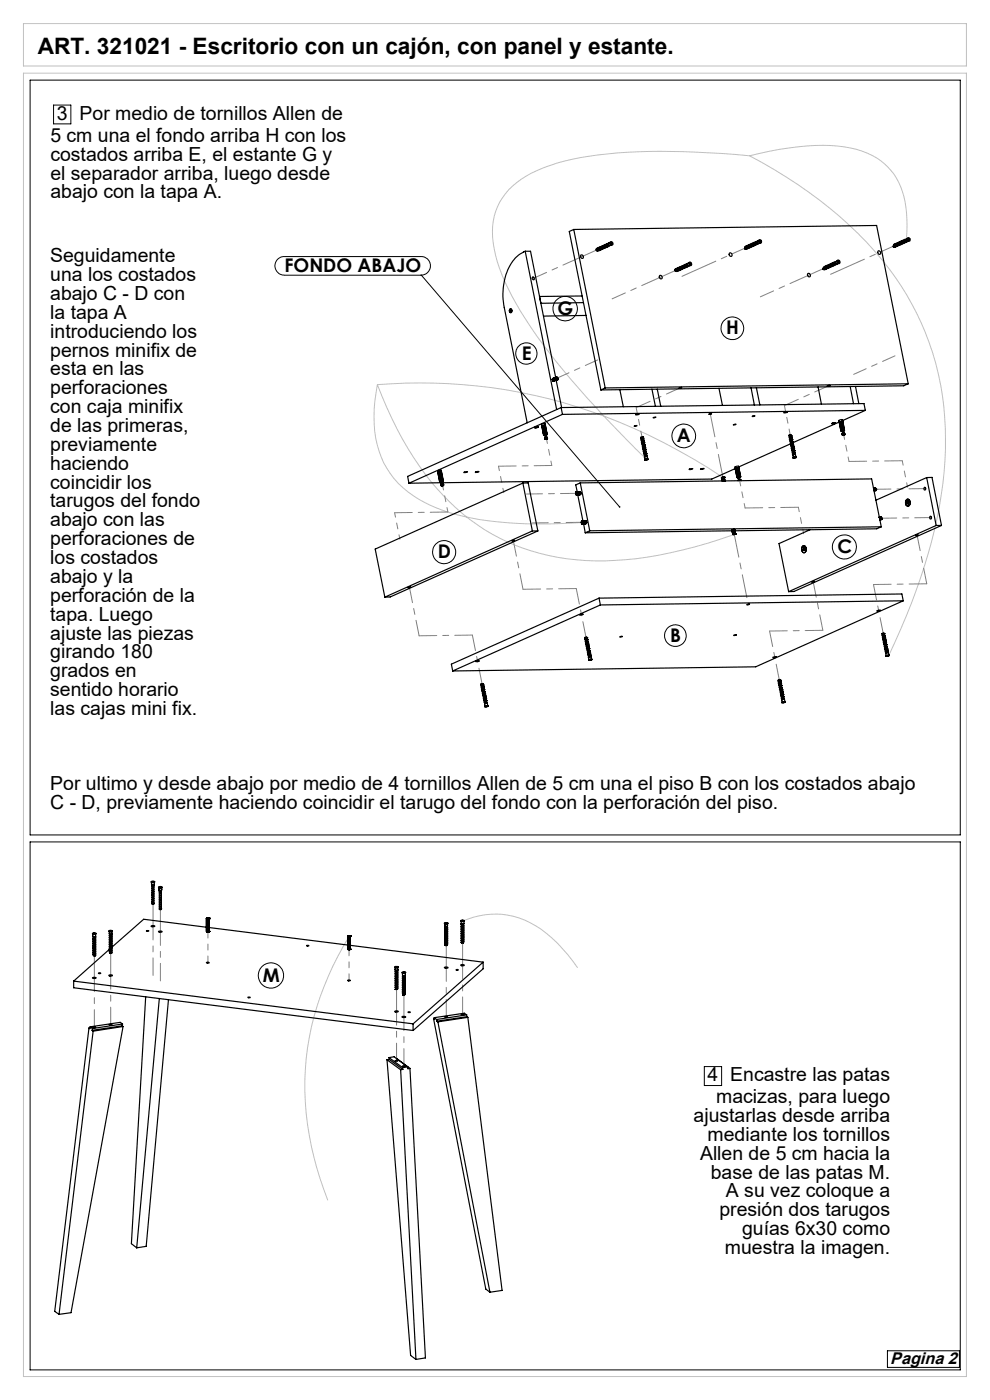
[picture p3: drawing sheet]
<svg xmlns="http://www.w3.org/2000/svg" width="210mm" height="297mm" viewBox="0 0 210 297" stroke-linecap="round" stroke-linejoin="round" font-family="sans-serif">
<defs><g id="words">
<text font-size="4.8" x="8" y="11.5">ART. 321021 - Escritorio con un cajón, con panel y estante.</text>
<g font-size="4.1">
<text x="12.1" y="25.4">3</text>
<text x="16.9" y="25.4">Por medio de tornillos Allen de</text>
<text x="10.7" y="30.1">5 cm una el fondo arriba H con los</text>
<text x="10.7" y="34.1">costados arriba E, el estante G y</text>
<text x="10.7" y="38.1">el separador arriba, luego desde</text>
<text x="10.7" y="42.1">abajo con la tapa A.</text>
<text x="10.7" y="55.6">Seguidamente</text>
<text x="10.7" y="59.6">una los costados</text>
<text x="10.7" y="63.6">abajo C - D con</text>
<text x="10.7" y="67.6">la tapa A</text>
<text x="10.7" y="71.7">introduciendo los</text>
<text x="10.7" y="75.7">pernos minifix de</text>
<text x="10.7" y="79.7">esta en las</text>
<text x="10.7" y="83.7">perforaciones</text>
<text x="10.7" y="87.7">con caja minifix</text>
<text x="10.7" y="91.7">de las primeras,</text>
<text x="10.7" y="95.7">previamente</text>
<text x="10.7" y="99.7">haciendo</text>
<text x="10.7" y="103.7">coincidir los</text>
<text x="10.7" y="107.7">tarugos del fondo</text>
<text x="10.7" y="111.7">abajo con las</text>
<text x="10.7" y="115.7">perforaciones de</text>
<text x="10.7" y="119.7">los costados</text>
<text x="10.7" y="123.7">abajo y la</text>
<text x="10.7" y="127.7">perforación de la</text>
<text x="10.7" y="131.7">tapa. Luego</text>
<text x="10.7" y="135.7">ajuste las piezas</text>
<text x="10.7" y="139.7">girando 180</text>
<text x="10.7" y="143.7">grados en</text>
<text x="10.7" y="147.7">sentido horario</text>
<text x="10.7" y="151.7">las cajas mini fix.</text>
<text x="10.7" y="167.6">Por ultimo y desde abajo por medio de 4 tornillos Allen de 5 cm una el piso B con los costados abajo</text>
<text x="10.7" y="171.6">C - D, previamente haciendo coincidir el tarugo del fondo con la perforación del piso.</text>
<text x="150.1" y="229.3">4</text>
<text x="154.9" y="229.3">Encastre las patas</text>
<text x="147.1" y="238">ajustarlas desde arriba</text>
<text x="151.9" y="234">macizas, para luego</text>
<text x="150.1" y="242">mediante los tornillos</text>
<text x="148.5" y="246">Allen de 5 cm hacia la</text>
<text x="150.8" y="250">base de las patas M.</text>
<text x="154" y="254">A su vez coloque a</text>
<text x="152.6" y="258">presión dos tarugos</text>
<text x="157.4" y="262">guías 6x30 como</text>
<text x="153.8" y="266">muestra la imagen.</text>
</g>
<g font-size="4">
<text x="60.3" y="57.7">FONDO ABAJO</text>
<text x="118.2" y="66.8">G</text>
<text x="154" y="71">H</text>
<text x="110.7" y="76.3">E</text>
<text x="143.6" y="93.8">A</text>
<text x="92.8" y="118.4">D</text>
<text x="177.6" y="117.3">C</text>
<text x="142.1" y="136.1">B</text>
<text x="55.8" y="208.2">M</text>
</g>
<text font-size="3.6" x="188.8" y="289.3">Pagina 2</text>
</g></defs>
<path d="M5 15.5h200v276.5h-200zM5 5h200v9h-200zM159 33.1a55.1 55.1 0 0 1 20-2 14.2 14.2 0 0 1 11.6 7.6 23.1 23.1 0 0 1 1.7 12M159 33.1a157.2 157.2 0 0 0-32.2-.2 37.9 37.9 0 0 0-16.2 5.1 13.4 13.4 0 0 0-5.8 14.9 42.7 42.7 0 0 0 6.7 14.8 152.9 152.9 0 0 0 19 23.1l6.7 6.7M159 33.1a88.5 88.5 0 0 1 29.7 24 59.5 59.5 0 0 1 11.7 40.6 106.5 106.5 0 0 1-9.3 35.7l-2.5 5.6M80 81.6a26.5 26.5 0 0 0 1.4 16.6 21.2 21.2 0 0 0 12.5 10.1 67.5 67.5 0 0 0 24.7 2.8l5.1-.3M80 81.6a112.1 112.1 0 0 1 67.1 15.8l6.2 3.9M80 81.6a69.7 69.7 0 0 0 13.9 23.4 43.6 43.6 0 0 0 32.4 14 84.3 84.3 0 0 0 29.5-5.6M74 198.7a59 59 0 0 0-6.1 51.4l1.6 4.5M98.1 195.4a16.9 16.9 0 0 1 19 3.6l3.3 3.5 2.1 2.8" fill="none" stroke="#c0c0c0" stroke-width=".21"/>
<g fill="none" stroke="#000" stroke-width=".21">
<path d="M6.4 17h197.3v160.1h-197.3zM11.4 22.3h3.6v4h-3.6zM59 54.9l1.1-.5h29.2a1.98 1.98 0 0 1 2 2 1.98 1.98 0 0 1-2 2h-29a1.99 1.99 0 0 1-1.8-1.3 1.99 1.99 0 0 1 .5-2.2zM89.3 58.3l42.1 49.3M6.4 178.6h197.3v112h-197.3zM149.4 226.3h3.7v4h-3.7zM188.2 286.6h15.3v3.5h-15.3z"/>
<circle cx="111.7" cy="75" r="2.26"/>
<circle cx="119.9" cy="65.5" r="2.6"/>
<circle cx="155.4" cy="69.6" r="2.4"/>
<circle cx="145" cy="92.5" r="2.51"/>
<circle cx="94.2" cy="117.1" r="2.45"/>
<circle cx="179.1" cy="116" r="2.54"/>
<circle cx="143.3" cy="134.8" r="2.3"/>
<circle cx="57.5" cy="206.9" r="2.67"/>
</g>
<path d="M126.6 53l-13.5 6.1M143.3 57.4l-13.5 6M144.7 58.6l13.4-6M174.8 56.9l-13.5 6.1M176.2 58.2l13.4-6" fill="none" stroke="#808080" stroke-width=".21" stroke-dasharray="15.2 1.3 1.3 1.3" stroke-dashoffset="7.4"/>
<path d="M189.9 75.5l-8.8 3.9M118 80.3l8.8-4" fill="none" stroke="#808080" stroke-width=".21" stroke-dasharray="15.2 1.3 1.3 1.3" stroke-dashoffset="12.3"/>
<path d="M117 98.7l-1.1-5.6M180.1 97.9l-1.1-5.6M84.8 114.4l-1.1-5.6M95 108.6l-1.1-5.6M106.9 104.5l-1.2-5.6M158 107.8l-1.1-5.7M170.5 113.2l-1.2-5.6M192.5 103.4l-1.1-5.7" fill="none" stroke="#808080" stroke-width=".21" stroke-dasharray="15.2 1.3 1.3 1.3" stroke-dashoffset="14.3"/>
<path d="M105.7 98.9l11.3-.2M191.4 97.7l-11.3 .2M83.7 108.8l11.3-.2M169.3 107.6l-11.3 .2M88.9 134.9l11.3-.2M110.9 125l11.3-.1M174.5 133.7l-11.3 .2M196.6 123.8l-11.3 .2" fill="none" stroke="#808080" stroke-width=".21" stroke-dasharray="15.2 1.3 1.3 1.3" stroke-dashoffset="11.5"/>
<path d="M134.9 86.5l1.3 6.2M167.6 92.3l-1.2-6.3" fill="none" stroke="#808080" stroke-width=".21" stroke-dasharray="15.2 1.3 1.3 1.3" stroke-dashoffset="14"/>
<path d="M144.3 82.3l-9.4 4.2M166.4 86l9.4-4.2" fill="none" stroke="#808080" stroke-width=".21" stroke-dasharray="15.2 1.3 1.3 1.3" stroke-dashoffset="12"/>
<path d="M108.9 114.7l2 10.3M122.3 104.7l-10.6 .1M123.5 110.8l-10.6 .1M185.6 103.8l10.6-.1M186.8 109.9l10.6-.1M194.5 113.5l2.1 10.3M86.8 124.6l2.1 10.3M100.2 134.7l2.1 10.3M122.2 124.9l2.1 10.3M163.2 133.9l2.1 10.3M172.5 123.4l2 10.3M185.3 124l2 10.3" fill="none" stroke="#808080" stroke-width=".21" stroke-dasharray="15.2 1.3 1.3 1.3" stroke-dashoffset="11.9"/>
<path d="M153.3 101.3l-2.6-13.5M158.4 126.8l-2.6-13.5" fill="none" stroke="#808080" stroke-width=".21" stroke-dasharray="15.2 1.3 1.3 1.3" stroke-dashoffset="10.3"/>
<path d="M32.5 191.8v15.1M34 192.9v15.2M20 202.7v15.2M23.5 202.2v15.2M84.1 209.8v15.2M85.7 211v15.2M94.7 200.5v15.2M98.1 200v15.2" fill="none" stroke="#808080" stroke-width=".21" stroke-dasharray="15.2 1.3 1.3 1.3" stroke-dashoffset="7.6"/>
<path d="M44.1 197.6v6.6M74 201.4v6.6" fill="none" stroke="#808080" stroke-width=".21" stroke-dasharray="15.2 1.3 1.3 1.3" stroke-dashoffset="13.8"/>
<path d="M131.3 107.5l.3-.1v.2h-.2l.2 .1h-.2z" fill="#000"/>
<g fill="none" stroke="#000" stroke-width=".25">
<path d="M111.4 53.3a8.6 8.6 0 0 0-4.6 7.2 13.1 13.1 0 0 0 .2 4.7l4.8 24.5M111.4 53.3l6.7 33.6M111.4 53.3h1.1l5.4 26.7M121.7 48.7l6.7 33.6M121.7 48.7l64.2-.9 6.8 33.6M121.7 48.7l-.9 .4 6.7 33.6M123.2 54.1a.37 .37 0 0 1 .5 .2 .37 .37 0 0 1-.3 .5l-.2-.2zM126.5 52.8v.1a.19 .19 0 0 0-.1 .2 .19 .19 0 0 0 .3 .1M126.6 52.8l.1 .2 .2 .1M126.6 52.8l-.1-.1v.2l.2 .3h.4M127 52.6l-.1-.1a.33 .33 0 0 0-.1 .5 .33 .33 0 0 0 .5 0M127 52.6l-.1 .1v.2l.3 .1"/>
<path d="M127.5 52.9l-.3-.1-.1-.4a.33 .33 0 0 0 0 .5 .33 .33 0 0 0 .5 0M127.5 52.4l-.1 .2 .3 .2M127.5 52.3h-.1a.34 .34 0 0 0-.1 .5 .34 .34 0 0 0 .5 0M127.7 52.3l-.1 .2 .4 .1M127.7 52.2h-.1a.34 .34 0 0 0 0 .5 .34 .34 0 0 0 .5 0M128 52.2l-.1 .2 .3 .1M128 52.1h-.1a.34 .34 0 0 0-.1 .5 .34 .34 0 0 0 .5 0M128.2 52.1l-.1 .2 .3 .1M128.2 52h-.1a.34 .34 0 0 0 0 .5 .34 .34 0 0 0 .5 0M128.2 52.1h.1M128.5 52l-.1 .1 .3 .2M128.5 51.9h-.1a.34 .34 0 0 0-.1 .5 .34 .34 0 0 0 .5-.1"/>
<path d="M128.7 51.9l-.1 .1 .3 .2M128.7 51.8l-.1-.1a.34 .34 0 0 0 0 .5 .34 .34 0 0 0 .5 0M129 51.7l-.1-.1a.33 .33 0 0 0 0 .5 .33 .33 0 0 0 .5 0M129 51.7h.1zM129 51.7a.22 .22 0 0 0-.1 .3 .22 .22 0 0 0 .4 .1M129.2 51.5l-.2 .2M129.4 51.4l-.2 .1a.3 .3 0 0 0-.1 .4 .3 .3 0 0 0 .4 .2l.1-.1M129.5 51.3a.36 .36 0 0 1 .5 .2 .36 .36 0 0 1-.4 .5l-.2-.3zM129.8 51.5l-.2 .1 .2 .2 .1-.1M129.8 51.5l.1 .2M129.8 51.5l-.2 .1M129.9 51.7l-.2 .1"/>
<path d="M143.2 57.2v.4h.2M143.4 57.6h.1M143.4 57.1l-.1 .2 .4 .1M143.4 57h-.1a.34 .34 0 0 0 0 .5 .34 .34 0 0 0 .5 0M143.6 57v.2l.3 .1M143.6 57v-.1a.34 .34 0 0 0 0 .5 .34 .34 0 0 0 .4 0M144.1 57.2a.21 .21 0 0 1-.2 0 .21 .21 0 0 1 0-.3l-.1-.1a.34 .34 0 0 0 0 .4 .34 .34 0 0 0 .5 .1M144.4 57.1l-.3-.2v-.2a.33 .33 0 0 0 0 .4 .33 .33 0 0 0 .4 0M144.4 56.7v.2l.2 .1M144.4 56.6v-.1a.33 .33 0 0 0-.1 .5 .33 .33 0 0 0 .5 0M144.7 56.5l-.1 .3 .3 .1M144.7 56.5l-.1-.1a.33 .33 0 0 0-.1 .5 .33 .33 0 0 0 .5 0"/>
<path d="M144.9 56.5v.2l.3 .1M144.9 56.4v-.1a.33 .33 0 0 0-.1 .5 .33 .33 0 0 0 .5 0M145 56.4l-.1 .1M145.1 56.4v.2l.3 .1M145.2 56.3l-.1-.1a.34 .34 0 0 0 0 .5 .34 .34 0 0 0 .5 0M145.2 56.3h-.1M145.5 56.2l-.2 .2 .4 .1M145.5 56.2l-.2-.1a.34 .34 0 0 0 0 .5 .34 .34 0 0 0 .5 0M145.7 56h-.1a.34 .34 0 0 0 0 .5 .34 .34 0 0 0 .5-.1M145.7 56l.1 .1zM145.7 56.1h-.1a.23 .23 0 0 0 .1 .3 .23 .23 0 0 0 .3 0M145.9 55.9a.34 .34 0 0 0 0 .3 .34 .34 0 0 0 .3 .2l.2-.1"/>
<path d="M145.9 55.9l-.2 .1M146.1 55.8l-.2 .1M146.5 55.9l-.2 .1M146.5 55.9h-.2l.1 .3 .1-.1M146.5 55.9v.2M146.5 56.1h-.1M157.9 52.8l.3 .1 .2-.1M158 52.7l-.1 .1M158 52.7h.3M158 52.7h.1M158.1 52.4l-.1 .3M158.3 52.3l-.1 .2 .3 .1"/>
<path d="M158.3 52.2a.33 .33 0 0 0-.1 .5 .33 .33 0 0 0 .5 0M158.6 52.2l-.1 .3h.3M158.6 52.1h-.1a.33 .33 0 0 0-.1 .4 .33 .33 0 0 0 .5 .1M158.8 52h-.1a.33 .33 0 0 0 0 .4 .33 .33 0 0 0 .5 .1M158.9 52.1a.19 .19 0 0 0-.1 .2 .19 .19 0 0 0 .3 .1M159 52l.1 .2 .2 .1M159.1 51.9h-.1a.33 .33 0 0 0 0 .4 .33 .33 0 0 0 .4 0M159.1 52h-.1M159.3 51.9v.2l.3 .1M159.3 51.8l-.1-.1a.34 .34 0 0 0 0 .5 .34 .34 0 0 0 .5 0M159.8 52.1a.21 .21 0 0 1-.3-.1 .21 .21 0 0 1 .1-.3l-.1-.1a.34 .34 0 0 0 0 .5 .34 .34 0 0 0 .4 0M160.1 52l-.3-.1-.1-.4a.34 .34 0 0 0 0 .5 .34 .34 0 0 0 .5 0"/>
<path d="M160.3 51.9l-.2-.1-.1-.4a.34 .34 0 0 0-.1 .5 .34 .34 0 0 0 .5 0M160.3 51.4l-.1 .2 .3 .1M160.3 51.3a.33 .33 0 0 0-.1 .5 .33 .33 0 0 0 .5 0M160.8 51.6a.2 .2 0 0 1-.3-.1 .2 .2 0 0 1 .1-.2l-.1-.1a.33 .33 0 0 0-.1 .5 .33 .33 0 0 0 .5 0M160.9 51l-.2 .1a.31 .31 0 0 0 0 .4 .31 .31 0 0 0 .3 .1h.2M161 50.9a.34 .34 0 0 1 .5 .2 .34 .34 0 0 1-.4 .4l-.2-.2zM161.3 51.1h-.2v.2h.3M161.3 51.1l.1 .2M161.3 51.1l-.2 .1M161.4 51.3l-.2 .1M171.3 58.1a.36 .36 0 0 1 .6 .2 .36 .36 0 0 1-.3 .4l-.3-.3zM174.6 57.1l.3 .2 .1-.2"/>
<path d="M174.6 57h.1M174.6 57v.1M174.7 57l.2 .1M174.7 57l-.1 .1M174.7 56.8h-.1v.2M174.9 56.7v.2l.3 .1M175 56.6l-.1-.1a.34 .34 0 0 0-.1 .5 .34 .34 0 0 0 .5 0M175 56.6l-.1 .1M175.2 56.5a.21 .21 0 0 0-.1 .3 .21 .21 0 0 0 .3 .1M175.2 56.5l-.1-.1a.33 .33 0 0 0 0 .5 .33 .33 0 0 0 .5 0M175.5 56.4l-.1 .2 .3 .2M175.5 56.4l-.1-.1a.34 .34 0 0 0-.1 .5 .34 .34 0 0 0 .5 0"/>
<path d="M175.7 56.3v.3h.2M175.7 56.2h-.2a.35 .35 0 0 0 .1 .5 .35 .35 0 0 0 .5 0M176 56.2a.19 .19 0 0 0-.1 .2 .19 .19 0 0 0 .3 .1M176 56.1h-.1a.33 .33 0 0 0-.1 .5 .33 .33 0 0 0 .5 0M176.2 56.1a.19 .19 0 0 0 0 .2 .19 .19 0 0 0 .2 .1M176.2 56h-.1a.33 .33 0 0 0 0 .5 .33 .33 0 0 0 .5 0M176.5 55.9l-.1 .3 .3 .1M176.5 55.9h-.1a.33 .33 0 0 0-.1 .5 .33 .33 0 0 0 .5 0M176.7 55.8v.3l.2 .1M176.7 55.8l-.1-.1a.33 .33 0 0 0 0 .5 .33 .33 0 0 0 .5 0M177 55.7l-.1-.1a.33 .33 0 0 0-.1 .5 .33 .33 0 0 0 .5 0M177 55.7a.21 .21 0 0 0-.1 .3 .21 .21 0 0 0 .3 .1"/>
<path d="M177.1 55.7l.2-.1-.2-.1a.34 .34 0 0 0 0 .5 .34 .34 0 0 0 .5 0M177.2 55.7l.1 .3 .1-.1M177.6 55.3l-.3 .2a.32 .32 0 0 0 0 .3 .32 .32 0 0 0 .3 .2M177.7 55.2a.35 .35 0 0 1 .5 .3 .35 .35 0 0 1-.5 .3zM177.8 55.9l-.2 .1M178 55.5h-.3l.2 .2 .1-.1M178 55.5v.1M178 55.6l-.1 .1M178 55.5l-.2 .1M189.5 52.3l.3 .2 .2-.2M189.5 52.3h.1M189.6 52.2l.2 .1"/>
<path d="M189.6 52.2l-.1 .1M189.6 52l-.1 .3M189.9 51.9a.21 .21 0 0 0-.1 .2 .21 .21 0 0 0 .3 .1M189.9 51.8l-.1-.1a.34 .34 0 0 0-.1 .5 .34 .34 0 0 0 .5 0M190.1 51.7l-.1 .2 .3 .2M190.1 51.7h-.2a.37 .37 0 0 0 .1 .4 .37 .37 0 0 0 .5 0M190.4 51.6a.19 .19 0 0 0-.1 .3 .19 .19 0 0 0 .3 .1M190.4 51.6l-.1-.1a.33 .33 0 0 0-.1 .5 .33 .33 0 0 0 .5 0M190.6 51.5a.19 .19 0 0 0 0 .3 .19 .19 0 0 0 .2 .1M190.6 51.5l-.1-.1a.33 .33 0 0 0 0 .5 .33 .33 0 0 0 .5 0M190.8 51.5l-.1 .1 .4 .1M190.8 51.4v-.1a.33 .33 0 0 0-.1 .5 .33 .33 0 0 0 .5 0"/>
<path d="M191.3 51.6l-.3-.1v-.3a.33 .33 0 0 0 0 .5 .33 .33 0 0 0 .5 0M191.6 51.5h-.3v-.4a.33 .33 0 0 0-.1 .5 .33 .33 0 0 0 .5 0M191.6 51h-.1a.33 .33 0 0 0 0 .4 .33 .33 0 0 0 .4 .1M191.6 51.1a.19 .19 0 0 0 0 .2 .19 .19 0 0 0 .2 .1M191.9 51h-.2l.1 .2 .3 .1M191.9 50.9h-.1a.33 .33 0 0 0-.1 .4 .33 .33 0 0 0 .5 .1M192.3 51.2l-.2-.1-.1-.2 .2-.1h-.2a.33 .33 0 0 0 0 .4 .33 .33 0 0 0 .5 0M192.4 50.6l-.1 .1a.3 .3 0 0 0-.1 .4 .3 .3 0 0 0 .3 .1M192.5 50.4a.36 .36 0 0 1 .6 .3 .36 .36 0 0 1-.4 .4l-.3-.4zM192.7 51.1l-.2 .1M192.9 50.7h-.3l.1 .2h.2M192.9 50.7v.2"/>
<path d="M192.9 50.7l-.2 .1M192.9 50.9h-.1M108.2 65.6a.32 .32 0 0 1 .4 .3 .32 .32 0 0 1-.4 .3zM108.2 65.6a.34 .34 0 0 1 .4 .3 .34 .34 0 0 1-.4 .3l-.1-.4zM108.2 65.9v.2M108.2 65.9l.1-.1 .1 .2-.2 .1M108.2 65.9h.2M108.2 66.1h.2M123.5 62.8l-9.1 .1 .3 1.4 9.1-.1M124.3 66.9l-9 .2M92.8 99.9l.8-.1 .5 2.2-.9 .1zM113.4 90.7l.8-.1-.3 .1z"/>
<path d="M113.5 90.7l.7-.1-.4 .1zM113.7 90.7h.1M113.8 90.6l.1 .1M113.9 90.7l.1-.1-.3 .1M113.9 90.7h-.2M114.9 90.4h.1M115 90.3h.2l.3 1.6-.2 .1zM115 90.4l.3 1.6M115.2 90.3l-.2 .1M115.4 90.2h.3l.3 1.7h-.3zM115.4 90.2h.2M115.5 92.9l.1 .2"/>
<path d="M115.6 93.1l.1 .1M115.6 90.2l.3 1.6M115.6 90.2h.1M115.7 93.2l.4-.1zM115.7 93.2h.2M115.8 93.2h.1M115.8 93.2h-.1M115.8 93.1v.1M115.9 93.2h.1M115.9 92.7v-.5h-.2l-.1 .6M115.9 93.1h.1M115.9 93.1l.1 .1"/>
<path d="M116 93.1l-.2 .1M116 93.1v.1M116.1 92.1l-.2 .2 .1-.1-.6 .1 .2 .1-.3-.1M116.1 92.1l-.5-2.2h-.5l-.2 .2 .4 2.2M116.1 92.1l-.8 .2M116.1 92.8l-.2-.1-.4 .2M116.1 92.8l-.6 .1M116.1 92.8v.2M116.1 93l-.2 .2M116.1 93l-.5 .1M117.3 80.3a.32 .32 0 0 0-.1 .4 .32 .32 0 0 0 .3 .2M117.8 80.3l-.6 .2"/>
<path d="M117.8 80.2h.1M117.8 80.4h.1M117.8 80.3v.1M117.8 80.3h.1M117.8 80.1v.1M117.8 80.1h.1M117.8 80.2v.1M117.8 80.4l-.6 .2 .6-.2M117.8 80.2l-.6 .4 .6-.2M117.8 80.4l.1 .1M117.8 80.4l-.6 .3M117.8 80.3l-.6 .3"/>
<path d="M117.8 80.1l-.6 .4 .6-.3M117.8 80.1l-.6 .3M117.8 80v.1M117.8 80.4l-.6 .3 .7-.2M117.8 80.5l-.5 .2M117.8 80l-.6 .4M117.8 80l.1 .1M117.9 80.5h.1M117.9 80v.1M117.9 80h.1M117.9 80.5l-.6 .2M117.9 80l-.6 .3"/>
<path d="M117.9 80.5l-.6 .3M117.9 80l-.1 .1M117.9 80.6l-.6 .2M118 80h.1M118 80.6h.1M118 80.5v.1M118 80.5l-.7 .3M118 80.6l-.6 .3M118 80h-.1M118 80.6l1.1 5.9M118 80v.1M118 80.1h.1"/>
<path d="M118.1 80.6h.1M118.1 80.1h.1M118.1 80.6l-.7 .3M118.1 80.5h.1M118.1 80.5v.1M118.1 80.6l-.6 .3M118.1 80.1v.1M118.1 80.2l.1 .1M118.2 80.4h.1M118.2 80.5h.1M118.2 80.5h-.1M118.2 80.2h.1"/>
<path d="M118.2 80.3h.1M118.2 80.4v.1M118.2 80.3v.1M118.2 80.5l-.1 .1M119 86.5l.3 1.4M119 86.5l-32.5 14.6 .2 1.4M119 86.5l64.3-.9 .3 1.5M119.3 87.9l-32.6 14.6M128.4 82.3l-.9 .4M131.5 82.7l.7 3.6M134.5 90.4l.6-.1zM134.8 88l.8-.2z"/>
<path d="M136.1 93.5l.1 .2M136.3 92.7l-.2 .2M136.4 92.7h.1M136.4 92.8l-.3 .2v.3M136.4 92.7h-.4v.2M136.4 92.8l.1 .3M136.5 93.1h.1M136.5 93.1l-.4 .2M136.5 93.2l-.4 .3M136.5 93.2v.3M136.5 92.7l-.1 .1M136.5 93.5h.2"/>
<path d="M136.5 93.5l-.3 .2M136.5 92.7l-.5 .3-.1 .1 .2 .1M136.6 95.8v.2M136.6 93.6v.3M136.6 93.1l-.1 .1M136.6 93.9h.2l-.2 .1M136.6 93.9l-.3 .1M136.6 95.1l-.1 .1M136.6 93.1l-.6 .2v.2l.1 .1M136.6 94l-.3 .2v.3M136.6 94l.1 .3M136.7 93.5l-.5 .3v.3"/>
<path d="M136.7 94.3h.1M136.7 94.3l-.4 .1M136.7 93.5l-.7 .3 .2 .1M136.7 94.4l-.3 .1v.4M136.7 97l.1 .5M136.7 94.4l.1 .2M136.7 93.9l-.6 .3 .2 .1M136.8 97.5l.7-.1-.7 .2zM136.8 94.8l-.3 .1v.3M136.8 96.8v.1M136.8 94.8v.2M136.8 94.3l-.5 .2-.1 .1 .1 .1"/>
<path d="M136.8 95l-.2 .2M136.8 97.5l-.1 .1M136.8 96.9l-.1 .1M136.8 94.3l-.1 .1M136.8 95h.2M136.8 95.1l-.3 .3v.2M136.8 95.1l.1 .3M136.9 94.6l-.1 .2M136.9 94.6l-.5 .2M136.9 95.4h.2M136.9 95.4l-.3 .2M136.9 95.5l-.3 .3"/>
<path d="M136.9 94.7l-.6 .2v.1l.1 .1M136.9 95.5l.1 .3M137 95l-.2 .1M137 95.8h.1M137 95.8l-.3 .2M137 95l-.6 .2-.1 .2 .2 .1M137 97.5h.3zM137 95.9l.1 .3M137.1 95.4l-.2 .1M137.1 96.2h.1l-.1 .1M137.1 95.4l-.6 .2-.1 .2h.2M137.1 96.3l-.3 .1v.4"/>
<path d="M137.1 96.3v.3M137.1 97.5v.1M137.1 95.8l-.4 .3v.3l.4-.2M137.1 96.6h.2l-.1 .1M137.1 96.6l-.3 .1M137.1 95.8l-.5 .2 .1 .2M137.2 96.7l-.4 .1M137.2 96.7v.1M137.2 96.2l-.6 .3 .1 .1M137.2 96.8h-.4M137.2 96.8l.1 .1M137.3 96.6l-.6 .2h.1"/>
<path d="M137.3 96.9l-.6 .1M137.3 96.9l.1 .5M137.5 97.4l-.2-.1-.5 .2M138.3 82.5l.7 3.7M138.5 88.6l.6-.1zM139.4 82.5l.8 3.7M144.1 82.3l.5-.1zM146.2 99.6l.8-.2zM148.6 99.6l.8-.2zM150.4 87.9l.6-.1zM152.5 82.4l.7 3.6M155.5 90.1l.6-.1z"/>
<path d="M156 99.4l.2-.1 .3 1.6-.2 .1zM156 99.4l-5 2.2-57.1 .8M156.1 99.4l.3 1.6M156.1 99.4h-.1M156.2 99.3l-.1 .1M156.4 99.2h.3l.4 1.7h-.4zM156.4 99.3h.2M156.6 99.3l.4 1.6M156.7 99.2l-.1 .1M159.3 82.3l.7 3.6M159.6 88.3l.5-.1-.3 .2zM160.4 82.3l.8 3.6"/>
<path d="M166.3 87.5l.7-.1-.4 .2zM167.4 92.4l.1 .1M167.4 92.4h.1M167.4 92.5l.1 .2M167.5 92.3h.1M167.5 92.3l.3-.1 .1 .3M167.5 92.3l-.1 .1M167.5 92.3v.1M167.5 92.4v.1M167.8 94.1l-11.1 5M167.9 92.5h.1l-.4 .3v.3M167.9 92.5l-.3 .1"/>
<path d="M167.9 94.8l.1 .2M167.9 92.6v.3M167.9 92.9h.2l-.5 .2v.3M167.9 92.9l-.2 .1M168 93v.3M168 93.3h.2M168 93.3l-.3 .1M168 92.5l-.6 .3 .1 .1M168 93.3l.1 .4M168.1 93.7l-.3 .1M168.1 92.9l-.6 .2-.1 .1 .2 .1M168.1 93.6l.1 .1"/>
<path d="M168.1 93.7l-.3 .2v.3M168.1 93.7l.1 .3M168.2 93.3l-.5 .2v.3M168.2 94h.1M168.2 94l-.3 .2M168.2 94.1l-.3 .2v.3M168.2 93.3l-.6 .2-.1 .1 .2 .1M168.2 96.6v.4M168.2 95.3h-.1M168.2 94.1v.3M168.2 93.7h-.1M168.2 94.4h.2"/>
<path d="M168.2 94.4l-.2 .2M168.2 97.1l.7-.1-.3 .2zM168.2 94.5l-.3 .3M168.2 93.7l-.5 .2-.1 .1 .2 .1M168.2 96.4v.2M168.3 97l-.1 .2M168.3 94.5v.3M168.3 94l-.1 .1M168.3 94.8h.2M168.3 94.8l-.3 .1M168.3 94l-.6 .3 .2 .2M168.3 94.9l.1 .3"/>
<path d="M168.4 94.4l-.2 .1M168.4 95.2h.2l-.2 .1M168.4 94.4l-.7 .3 .2 .1M168.4 95.2l-.2 .1M168.4 95.3l-.3 .2v.3M168.4 95.3l.1 .3M168.5 95.6h.1M168.5 94.8l-.7 .3 .2 .3M168.5 95.6l-.3 .1M168.5 97.1l.2-.1zM168.5 94.8l-.5 .3M168.5 95.7l.1 .3h.1"/>
<path d="M168.5 95.7l-.3 .1v.4M168.5 96l-.2 .1M168.5 95.2l-.5 .2-.1 .1 .2 .1M168.5 97.1h.1M168.6 96.1l-.4 .1v.2M168.6 96.1v.3M168.6 95.6l-.1 .1M168.6 95.6l-.5 .2-.1 .2h.1M168.6 96.4h-.4M168.6 96.4h.1M168.6 96.3l.1 .1M168.7 96.4h.1"/>
<path d="M168.7 96l-.1 .1M168.7 96l-.6 .2v.1l.1 .1M168.7 97v.1M168.7 96.4l-.5 .2M168.7 96.4l.1 .5M168.8 96.9l-.5 .1M168.8 96.9l.1 .1M173.5 82.1l.7 3.6M175.5 81.9l.6-.1zM176.5 89.8l.2-.1a.27 .27 0 0 1 .2-.1 .27 .27 0 0 1 .3 .2zM176.5 89.8l.7-.1-.2 .1zM176.7 89.8h.1"/>
<path d="M176.9 89.7v.1M176.9 89.8h.1h-.3M176.9 89.8h-.2M178 89.5l-9.9 4.4M178.1 89.5l.3 1.6M178.1 89.5h-.1M178.3 89.4l-.3 .1M178.3 89.4l.3 1.6-.3 .2-.3-1.7M178.3 89.4l-.2 .1M178.5 89.4h.3l.3 1.6h-.3zM178.5 89.4h.2M178.6 92.1v.1"/>
<path d="M178.6 92.2l.2 .2M178.7 89.4l.3 1.6M178.8 89.4h-.1M178.8 92.3l.3-.1zM178.8 92.4h.1M178.9 92.3h.2M178.9 92.3l-.1 .1M178.9 92.3v.1M179 92.3l-.2 .1M179 91.9l-.1-.5h-.2v.5M179 92.2v.1M179.1 92.3h-.1"/>
<path d="M179.1 92.2l-.2 .2M179.1 91.3l-.2 .2 .2-.1-.6 .1h.1l-.2-.1M179.1 91.3l-.4-2.3h-.4l-.4 .2 .5 2.2M179.1 91.3l-.7 .1M179.2 92l-.3-.1-.3 .2M179.2 92v.1l-.6 .1M179.2 92l-.6 .1M179.2 92.1l-.2 .2M180.3 82l.7 3.7M181.5 82l.7 3.6M183.6 87.1l-64.3 .8M183.6 87.1l-4.8 2.1"/>
<path d="M192.7 81.4l-64.3 .9M192.7 81.4l-1 .4-64.2 .9M93 100.2l.3 1.6M93 100.2l-.1 .1M93.1 100.2l-.2 .1M93.1 100.2l.4 1.6-.3 .1-.3-1.6M93.1 100.2h-.1M93.3 100.1h.3l.3 1.6h-.2zM93.3 100.1h.3M93.5 102.8v.2M93.5 103l.2 .1M93.6 100.1l.3 1.6"/>
<path d="M93.6 102.4l-6.9 .1M93.6 103h.4zM93.6 100.1h.1M93.7 103.1h.1M93.7 103h.3M93.7 103v.1M93.8 103l-.1 .1M93.9 103h-.1M93.9 102.6l-.1-.5h-.1l-.2 .1 .1 .5M94 103h-.2M94 103h-.1M94 102l-.2 .2 .1-.1-.5 .1h.1l-.3-.1"/>
<path d="M94.1 102.7l-.4-.1-.2 .2M94.1 102.7l-.6 .1M94.1 102.7v.2M94.1 102.9l-.4 .2M94.1 102.9l-.6 .1M98.4 100.2l.8-.2-.2 .2zM100.9 100.1l.7-.1-.7 .3zM108.6 114.8l.5-.2zM110.9 102.5l1.1-.1 2.1 10.2M110.9 102.5l2 10.1M110.9 102.5l-31.3 14 2 10.2M112.9 112.6h1.2"/>
<path d="M112.9 112.6l-31.3 14.1M114.1 112.6l-31.3 14-1.2 .1M122.1 104.6h.1M122.1 104.7h.1M122.1 104.8h.1M122.1 104.5h.2l.1 .1-.2 .3zM122.1 104.5h.1M122.1 104.8l.1 .1M122.1 104.5v.1M122.2 104.5h.1M122.2 104.9h.1M122.2 104.4h.1"/>
<path d="M122.2 104.4v.1M122.2 104.9l.1 .1M122.2 104.9h.8l-.7 .1M122.3 104.4h.1M122.3 104.9v.1M122.3 105h.1M122.3 104.9h.1M122.3 104.4h.8M122.4 104.5h.1M122.4 104.9h.1M122.4 104.9h-.1M122.4 104.4h.1"/>
<path d="M122.4 104.4v.1M122.4 104.9h.7M122.4 104.9h.8M122.4 104.5h.8M122.4 104.5v.3M122.4 104.5v.1M122.4 104.6h.1M122.4 104.7h.1M122.4 104.8h.1M122.4 104.7h.8M122.4 104.6h.8M122.4 104.7h.8l-.8 .1"/>
<path d="M122.4 104.8h.8M122.5 104.7l-.1 .1M122.6 105l1 5.5M123 104.4l.2 .2M123.1 104.4h-.9M123.1 102.4l-1 .5 .3 1.5M123.1 102.4l2 10.2M123.1 102.4l61.8-.8 2 10.2M123.2 104.8l-.8 .1M123.2 104.8h-.8M123.2 104.6l-.8 .1M123.2 104.6v.3h-.2"/>
<path d="M123.2 104.7h-.8M123.3 110.7h.1M123.3 110.9h.1M123.3 110.7v.1M123.3 110.9l.1 .2M123.3 111h.1M123.4 110.7h-.1M123.4 110.6h.1M123.4 111h.1M123.4 111.1h.1M123.4 110.9l-.1 .1M123.4 110.6a.2 .2 0 0 1 .2 .2 .2 .2 0 0 1-.2 .2z"/>
<path d="M123.4 111v.1M123.4 111.1h.9h-.7M123.5 111.1h.1M123.5 110.6h.1M123.5 110.5v.1M123.6 110.6h.1M123.6 111.1h.1M123.6 111.1h.8M123.6 110.6v.1M123.6 110.7h.1M123.6 111h.1M123.6 110.7h.8"/>
<path d="M123.6 111v.1M123.6 111h.8M123.6 110.6h.8l-.7 .1M123.7 110.8h.1M123.7 110.9h.1M123.7 110.9l-.1 .1M123.7 110.9h.7M123.7 110.7l-.1 .4M123.7 110.8h.7zM123.8 111.1l.3 1.9M124.2 110.5l.2 .2M124.3 110.5l-.9 .1"/>
<path d="M124.4 110.6l-1 .1M124.4 110.7l-.7 .1M124.4 110.8l-.7 .1M124.4 110.7l-.2 .4M125.1 112.6l-1 .4M153 101.4h.1M153 101.3h.1M153 101.3l.2 .7-.2-.6M153.1 101.3h.1M153.1 101.3l.1 .7-.1-.7M153.1 101.3l.2 .7M153.2 101.3h.1"/>
<path d="M153.2 101.3l.2 .7-.2-.7M153.2 101.3l.2 .7M153.3 101.3h.1M153.4 101.2h.1M153.4 101.2l-.3 .1M153.4 101.2l.1 .8-.2-.7M153.4 101.2l.1 .8M153.4 101.2l.2 .8M153.5 101.2h.1M153.5 101.2l.1 .8M153.5 101.2l.2 .8-.2-.8M153.5 101.2l-.4 .1"/>
<path d="M153.5 101.2l.2 .8M153.6 101.2h.1M153.6 101.2l.2 .8M155.3 112.5l.1 .8h.1M155.3 112.5l.1 .9M155.3 112.4l.2 .9M155.3 112.6l-31.2 .4M155.4 113.4h.1M155.4 112.4l.2 .9M155.5 113.4h.1M155.5 113.3v.1M155.5 113.3h.1"/>
<path d="M155.5 112.4l.2 .9M155.5 113.4l.5-.1zM155.6 113.3h.1M155.6 112.3l.2 .9M155.6 113.3l-.2-.9 .2 .9M155.7 112.3l.2 .9M155.7 113.3h.1M155.7 112.3l-.4 .2M155.7 112.3l.3 1M155.8 113.2h.1M155.8 113.2l-.1 .1M155.8 112.3l.1 .9"/>
<path d="M155.8 113.2h.2M155.8 112.3l.2 .9M155.9 113.2h.1M156 113.2h.1M156 113.3h.1M156 113.2v.1M156.6 101.9v.1M157 101.7l-.2-.5-.2 .1 .1 .5M157.1 101.1l-.1 .2-.2-.1-.3 .1 .1 .1-.3-.1M157.1 101.1l-.4-2.2h-.5l-.3 .2 .4 2.2M157.1 101.1l-.8 .2M157.2 101.8l-.4-.1-.2 .2"/>
<path d="M157.2 101.8l-.6 .1M157.2 101.8v.2M170.2 115.9a.59 .59 0 0 1 .7 .1 .59 .59 0 0 1 .1 .8 .48 .48 0 0 1-.5 .5 .48 .48 0 0 1-.5-.6zM170.4 116.5v.2l.1-.1M170.4 116.5h.1M170.4 115.8l.2 .3-.2 .1zM170.4 116.3l.3 .1M170.4 116.3l.1 .1M170.4 116.5v.1M170.4 116.3h.1M170.4 115.9v.3M170.5 116.4l-.1 .1"/>
<path d="M170.5 116.4h.1M170.5 116.3v.1M170.5 116.6l.1 .2M170.7 116.4l-.1 .4-.1-.2M170.7 116.4h-.1M171.8 112.4l-6.6 2.9 2.1 10.2M185.3 103.7h.4M185.3 103.6h.4M185.3 103.8h.4M185.4 104h.3M185.5 103.5h-.2l.3 .1M185.5 103.5h.1"/>
<path d="M185.6 104.1h.1M185.6 104.1h-.2M185.7 103.6h.1M185.7 104h.1M185.7 104v.1M185.7 103.6v.4M185.7 103.8h.1M185.7 103.7h.1M185.7 103.9h.1M185.7 103.7l-.4 .1h.4M185.7 103.9h-.4h.4M185.7 103.9l-.3 .1"/>
<path d="M186.5 109.7h.4M186.5 109.7h.3M186.5 109.8l.4 .1M186.5 109.9h.5M186.5 109.8l.5 .1M186.6 110h.4M186.6 110.2h.3M186.8 109.7h.1M186.8 110.2v.1M186.8 110.2h.1M186.9 109.7h.1M186.9 110.2h.1"/>
<path d="M186.9 109.7v.1M186.9 110.1v.1M186.9 110.2l-.3 .1M186.9 110.1h.1M186.9 109.9h.1M186.9 110v.1M186.9 109.8v.1M186.9 110l-.3 .2M186.9 109.9h-.4h.4M186.9 110.1h-.3M186.9 111.8l-.9 .4-30.1 .4M186.9 111.8l-61.8 .8"/>
<path d="M187 110h.1M187 109.9v.1M187 109.9l-.4 .1h.4M192.3 106a.6 .6 0 0 1 .7 .2 .6 .6 0 0 1 0 .7 .51 .51 0 0 1-.6 .5 .51 .51 0 0 1-.3-.8zM192.4 106.6l.1 .1M192.4 106.6h.1M192.4 106l.2 .2-.2 .1zM192.5 106.6v.1M192.5 106l-.1 .3M192.5 106.6h-.1M192.5 106.6h.1M192.5 106.4l.1 .2"/>
<path d="M192.5 106.7l.2 .2M192.6 106.6h-.1M192.6 106.5l.2 .1-.2 .1 .1 .2-.2-.2M192.6 106.5l-.1-.1v.2M192.6 106.5h.1M194.2 113.6l.6-.1zM196.1 103.4a.24 .24 0 0 1 .3 .3 .24 .24 0 0 1-.4 .2zM196.6 101.3l-10.8 4.8M196.6 101.3l2 10.2M196.6 101.3h1.1l2 10.2M198.6 111.5l-31.3 14M198.6 111.5h1.1"/>
<path d="M199.7 111.5l-31.3 14h-1.1M86.5 124.6l.6-.1zM122.9 130.5l.8-.2zM124.1 135.3v.1M124.5 137.2v.2M124.5 135.3h.2l-.2 .1M124.5 135.3l-.3 .2M124.5 135.3v-.2l-.4 .1v.3M124.5 135.4l-.3 .2v.3M124.5 135.4l.1 .3M124.6 135.7h.1M124.6 135.7l-.4 .2"/>
<path d="M124.6 135.8l.1 .3h.1M124.6 135.8l-.3 .2v.3M124.6 136.1l-.3 .1M124.6 135.3l-.6 .3 .2 .1M124.7 136.2l-.4 .2 .1 .3M124.7 136.2v.3M124.7 135.7l-.5 .2-.1 .2h.1M124.7 135.7l-.1 .1M124.7 136.5h.2M124.7 136.5l-.3 .1M124.7 136.6l-.3 .2v.3M124.7 136.6l.1 .2"/>
<path d="M124.8 136.1l-.1 .1M124.8 136.8h.2M124.8 136.8l-.3 .2M124.8 136.9l-.3 .3M124.8 136.1l-.6 .2v.2h.1M124.8 139.5l.1 .4M124.8 136.9l.1 .3M124.9 136.5l-.2 .1M124.9 137.2h.1M124.9 137.2l-.3 .2M124.9 136.5l-.6 .2-.1 .1 .2 .1M124.9 139.9l-.1 .1"/>
<path d="M124.9 139.3l-.1 .1M125 136.8l-.2 .1M125 137.6h.1l-.1 .1M125 136.8l-.6 .3-.1 .1 .2 .1M125 137.7l-.3 .2v.3M125 137.7v.3M125 137.2l-.4 .3v.3l.4-.2-.1-.3M125 138h.2l-.1 .1M125 138l-.3 .1M125 137.2l-.6 .3 .2 .2M125.1 138.1l.2 .3M125.1 138.1l-.4 .2v.3"/>
<path d="M125.1 138.4l-.3 .1M125.1 137.6l-.6 .3 .1 .1M125.1 138.5l-.3 .1v.4M125.1 138.5l.1 .2M125.1 140h.1M125.2 138l-.6 .2v.2h.1M125.2 140h.2h-.1M125.2 140h-.1M125.2 138.7l.1 .1M125.2 138.7l-.3 .2M125.2 138.8l-.3 .2v.3M125.2 138.8l.1 .3"/>
<path d="M125.2 139.2h.1M125.2 139.2v.1M125.2 139.3h.1M125.2 139.3h-.3M125.3 138.4l-.2 .1M125.3 139.1l.1 .1M125.3 138.4l-.6 .2-.1 .1 .2 .1M125.3 139.1l-.1 .1M125.3 139.2v.1M125.3 139.2l-.1 .1M125.3 139.9v.1M125.3 139.2h.1"/>
<path d="M125.3 139.3h.1M125.3 138.8h-.1M125.3 138.8l-.6 .3 .2 .1M125.4 139.2h-.1M125.4 139.3l-.6 .2M125.4 139.3l.1 .5M125.6 139.9l-.3-.1-.4 .1M127.1 126.9l.3 1.4M127.1 126.9l64.2-.9 .3 1.5M127.1 126.9l-31.4 14 .3 1.4M127.4 128.3l-31.4 14M131.4 135.1l.6-.1z"/>
<path d="M155.7 134.7h.5l-.4 .1zM158.4 128.3l.6-.1zM164 139.4l.7-.1-.5 .2zM172.2 123.4l.6-.1-.4 .2zM186 129.6l.8-.2-.3 .2zM187.1 134.4v.1M187.4 135h-.1M187.5 134.4l-.3 .2M187.5 134.4h.2M187.5 134.4l-.1-.1-.3 .1 .1 .3M187.6 134.5l-.4 .3 .1 .2M187.6 134.5v.3"/>
<path d="M187.6 134.8h.2M187.6 134.8l-.2 .2M187.6 134.9l.1 .3h.2M187.6 134.9l-.3 .2v.3M187.7 135.2l-.3 .2M187.7 134.5l-.6 .2-.1 .1 .2 .1M187.7 137.1v.2M187.7 134.5h-.1M187.7 135.3l.1 .3M187.7 137.5l.1 .2M187.8 134.8l-.2 .1M187.8 135.6h.1"/>
<path d="M187.8 135.6l-.3 .2M187.8 134.8l-.6 .2-.1 .2 .2 .1M187.8 135.7l.1 .3M187.9 135.2l-.5 .3v.3M187.9 136h.1M187.9 136l-.4 .1M187.9 136.1l-.4 .2 .1 .3M187.9 135.2l-.6 .2-.1 .2h.2M187.9 138.6l.1 .5M187.9 136.1v.2M187.9 139.2l.8-.2-.3 .2zM187.9 135.6l-.5 .3 .1 .3"/>
<path d="M187.9 136.3l.2 .1M187.9 136.3l-.3 .2M187.9 136.5l-.3 .1v.3M187.9 135.6l-.5 .2-.1 .2h.2M188 139.1l-.1 .1M188 138.5l-.1 .1M188 136.5v.2M188 136l-.1 .1M188 136.7l.2 .1M188 136.7l-.3 .2M188 136l-.6 .2v.1l.1 .1M188 136.8l-.3 .3"/>
<path d="M188 136.8l.1 .3M188.1 136.4l-.2 .1M188.1 137.1l.1 .1M188.1 137.1l-.4 .2M188.1 136.4l-.7 .3 .2 .1M188.1 137.2l-.4 .3M188.1 137.2l.1 .3M188.1 139.2l.4-.1zM188.1 137.5l-.3 .2M188.1 136.8l-.6 .3 .2 .1M188.2 136.8h-.2M188.2 137.5h.1"/>
<path d="M188.2 137.6l-.3 .2v.3M188.2 137.6v.3M188.2 139.1v.1M188.2 137.2h-.1M188.2 137.9h.2M188.2 137.9l-.3 .2M188.2 138l-.3 .2 .1 .3M188.2 137.2l-.5 .2-.1 .1h.1M188.2 138l.1 .3M188.2 138.3h.1M188.2 138.3l.1 .1M188.3 138.4h.1"/>
<path d="M188.3 138.4l-.3 .1M188.3 137.5l-.1 .1M188.3 138.3h.2M188.3 137.5l-.6 .2v.2h.1M188.3 138.3h-.1M188.3 139.1v.1M188.3 138.4l.2 .1M188.3 138.3v.1M188.4 137.9l-.2 .1M188.4 137.9l-.6 .2-.1 .2h.2M188.5 138.3l-.2 .1M188.5 138.5l-.6 .1"/>
<path d="M188.5 138.3h-.2M188.5 138.5l.1 .5M188.7 139l-.7 .1M191.6 127.5l-64.2 .8M191.6 127.5l-31.3 14-64.3 .8M100.9 140.3l.8-.1zM102.1 145.2h.1M102.3 146.7l.1 .2M102.4 145.2l-.3 .1M102.4 145.2h.2M102.4 145.2v-.2l-.4 .1 .1 .3M102.5 145.3l.1 .3h.1"/>
<path d="M102.5 145.3l-.3 .1v.4M102.5 145.6l-.3 .1M102.6 145.7l-.4 .2v.3M102.6 145.7v.2M102.6 145.2l-.5 .2-.1 .2h.1M102.6 145.2l-.1 .1M102.6 145.9h.2M102.6 145.9l-.3 .2M102.6 146l.1 .3M102.7 145.6l-.1 .1M102.7 146.3h.1M102.7 146.3l-.3 .2"/>
<path d="M102.7 146.4l.1 .3-.4 .2M102.7 146.4l-.3 .3M102.7 145.6l-.6 .2v.1l.1 .1M102.8 145.9l-.5 .4v.2M102.8 146.7h.1M102.8 145.9l-.6 .3-.1 .1 .2 .1M102.8 149.3l.1 .5M102.8 146.8v.3M102.8 146.3l-.1 .1M102.8 147.1h.2M102.8 149.9l.8-.1-.3 .1zM102.8 146.3l-.5 .2-.1 .2 .2 .1"/>
<path d="M102.9 147.2l-.3 .2v.3M102.9 149.8l-.1 .1M102.9 149.2l-.1 .1M102.9 147.2v.3M102.9 146.7l-.4 .3v.3l.3-.2M102.9 147.5h.2l-.2 .1M102.9 147.5l-.3 .1M102.9 146.7l-.6 .3 .1 .1M102.9 147.6l-.3 .1v.4M102.9 147.6l.1 .2M103 147.8l-.3 .2M103 147.1l-.7 .3 .2 .1"/>
<path d="M103 147.1l-.1 .1M103 147.8l.2 .1M103 148l-.3 .1v.3M103 148l.1 .2M103 147.5l-.5 .2-.1 .1 .2 .1M103.1 148.2l.1 .1M103.1 148.2l-.3 .2M103.1 148.3l-.3 .2v.3M103.1 148.3l.1 .3M103.1 149.9h.1M103.1 149.9l.3-.1-.1 .1M103.2 147.9l-.2 .1"/>
<path d="M103.2 148.6h.1M103.2 148.6l-.4 .2M103.2 148.7l-.4 .2 .1 .3M103.2 147.9l-.6 .2-.1 .1 .2 .1M103.2 149v.2M103.2 148.7v.3M103.2 149h.1M103.2 149.2h.1M103.2 149.2h-.3M103.2 148.3h-.1M103.2 149h.2M103.2 148.3l-.5 .1-.1 .2 .2 .1"/>
<path d="M103.2 149.8l.1 .1M103.3 149.2h.1M103.3 149.1v.1M103.3 149.9h-.2M103.3 149l-.1 .2M103.3 148.7h-.1M103.3 148.7l-.6 .1v.2h.1M103.4 149l-.2 .2M103.4 149.2l-.6 .1M103.4 149h-.1M103.4 149.2l.1 .5M103.5 149.7l-.6 .1"/>
<path d="M103.5 149.7l.1 .1M124.9 140l.2-.1a.27 .27 0 0 1 .2-.1 .27 .27 0 0 1 .3 .2l-.6 .1zM125.3 140h-.2M165.1 144.4h.1M165.1 144.3v.1M165.5 144.3l-.3 .2M165.5 144.3h.2M165.5 144.3v-.2l-.3 .1-.1 .3M165.5 144.4l.1 .3h.1M165.5 144.4l-.3 .2v.3M165.6 144.7l-.3 .2M165.6 144.8l.1 .3-.4 .1"/>
<path d="M165.7 144.3l-.2 .1M165.7 145.1h.1M165.7 145.2l-.4 .2 .1 .3M165.7 144.3l-.6 .2-.1 .2h.2M165.7 145.2v.2M165.7 144.7l-.4 .3v.3M165.7 145.4l.2 .1M165.7 145.4l-.3 .2M165.7 145.6l-.2 .1v.3M165.7 144.7l-.5 .2-.1 .2h.1M165.7 145.6l.1 .2M165.8 145.1l-.1 .1"/>
<path d="M165.8 145.9h.1l-.6 .3 .2 .1M165.8 145.8l.2 .1M165.8 145.8l-.3 .2M165.8 145.9l-.3 .2v.3M165.8 145.1l-.6 .2v.1l.1 .1M165.8 148.5l.1 .5M165.8 148.1l.1 .3M165.8 145.9l.1 .3M165.9 145.5l-.2 .1M165.9 146.2l.2 .1M165.9 146.2l-.3 .2M165.9 147.5l-.1 .1"/>
<path d="M165.9 149l.7-.1-.5 .2zM165.9 145.5l-.6 .2-.1 .1 .2 .1M165.9 146.3l-.3 .3M165.9 148.9l-.1 .2M165.9 148.4l-.1 .1M165.9 146.3v.3M165.9 146.6h.2M165.9 146.6l-.3 .2M166 146.7l-.3 .2v.3M166 146.7l.1 .3M166 147l-.3 .2M166 146.3l-.6 .2 .2 .3"/>
<path d="M166.1 146.3h-.2M166.1 147h.1l-.1 .1M166.1 147.1l-.4 .2v.3M166.1 147.1v.3M166.1 149h.3zM166.1 146.6l-.1 .1M166.1 147.4h.2M166.1 147.5l-.3 .2v.3M166.1 146.6l-.5 .2-.1 .2h.1M166.1 147.4l-.2 .1M166.1 147.5l.1 .3M166.1 149h.1"/>
<path d="M166.2 147.8h.1M166.2 147.8l-.3 .2M166.2 147l-.6 .2v.2h.1M166.2 147.8v.4M166.2 148.2h.1M166.2 148.2v.1M166.2 148.3h.1M166.2 148.3l-.3 .1M166.3 147.4l-.2 .1M166.3 148.1l.1 .1M166.3 147.4l-.6 .2-.1 .1 .2 .1M166.3 149h.1"/>
<path d="M166.3 148.3l.1 .1M166.3 148.2v.1M166.3 148.2l-.1 .1M166.3 147.8l-.4 .3M166.3 147.8l-.5 .2-.1 .1 .2 .1M166.4 148.2l-.1 .1M166.4 148.4l-.6 .1M166.4 148.2h-.1M166.4 148.4l.1 .4M166.5 148.8l-.6 .1M166.5 148.8l.1 .1M19.6 198h.8a.47 .47 0 0 1-.8 0z"/>
<path d="M19.6 198.1l.3 .1h.4M19.7 198.2v.4l.2 .1 .4-.1v-.4M19.7 198.6l.5 .1M19.8 198.7v.3M19.8 199.5v.2M19.8 199.8v.3M19.8 198h.3zM20 198v.1M20.2 199.7v.3l-.4 .1M20.2 199.4l-.1 .3h-.3M20.2 199v.2l-.3 .2-.1-.3M20.2 198.7l-.4 .3"/>
<path d="M20.2 199.8l.2 .2-.2 .1-.6 .1 .2-.1M20.2 199.5l.2 .1-.2 .1-.6 .1 .2-.1M20.2 199.1l.1 .2-.7 .1h.2M20.2 198.7l.2 .1-.2 .2h-.6h.2M20.3 198.6l-.1 .1M20.4 198.1l-.1 .1M23.1 197.6h.1M23.1 197.4l.7 .1-.2 .1a.28 .28 0 0 1-.3 .1 .28 .28 0 0 1-.2-.3zM23.2 197.6h.5M23.2 197.6v.5l.2 .1 .4-.1v-.5M23.2 198.1l.4 .1M23.2 198.2v.3"/>
<path d="M23.2 198.9v.3M23.2 199.3v.3M23.2 199.7v.3M23.4 197.4l-.1 .2 .3-.1M23.4 197.4l.2 .1M23.4 197.4v.2M23.6 197.5v.1M23.7 200l-.1 .3h-.4M23.7 199.6l-.1 .3-.4 .1M23.7 199.2l-.1 .3-.4 .1M23.7 198.9l-.1 .2-.4 .1M23.7 198.5l-.1 .3-.3 .1-.1-.4"/>
<path d="M23.7 198.2l-.1 .2-.4 .1M23.7 199.7a.43 .43 0 0 1-.6 .3h.1M23.7 199.3v.1a.4 .4 0 0 1-.6 .2h.1M23.7 198.9v.1a.43 .43 0 0 1-.6 .3l.1-.1M23.7 198.5v.1a.43 .43 0 0 1-.6 .3h.1M23.7 198.2a.43 .43 0 0 1-.6 .3h.1M23.7 198.1l-.1 .1M23.8 197.6h-.1M31.1 197.4l.5 .1-.4 .1zM32 187.1l.3-.2 .5 .1-.1 .2zM32 196.5l.3-.1 .5 .1-.2 .1zM32.1 187.1l.1 .1"/>
<path d="M32.1 187.2v.4l.2 .1h.4v-.5M32.2 187.7h.1M32.2 187.2h.1M32.2 187.9l.1-.2zM32.3 187.7h.3M32.4 187l-.1 .1 .3-.1M32.4 187h.2M32.4 187v.1M32.6 187v.1M32.6 191.1v.3l-.4 .1v-.3M32.6 190.7v.3l-.1 .1-.3 .1v-.3M32.6 190.3v.4l-.4 .1v-.3"/>
<path d="M32.6 189.9v.4l-.4 .1v-.3M32.6 189.5v.4l-.1 .1h-.3v-.3M32.6 189.2v.4h-.4v-.2M32.6 188.8v.4l-.4 .1v-.3M32.6 188.4v.4l-.4 .1v-.3M32.6 188v.5h-.4v-.3M32.6 187.7v.3l-.3 .1-.1-.2M32.6 191.4v.4h-.4v-.2M32.6 191.6v.1M32.7 187.2h-.5M32.7 187.7h-.1M32.8 187.1l-.1 .1"/>
<path d="M33.6 188.2l.2-.1a.34 .34 0 0 1 .6 .2h-.5zM33.6 188.3l.3 .1 .5-.1M33.6 197.6l.6-.1 .2 .2-.5 .1zM33.7 188.8h.6M33.7 188.3v.5M33.7 188.8l.2 .1M33.7 189l.2-.1zM33.8 188.9h.1M33.9 188.9h.3M34 188.2h-.2h.3M34 188.2h.1M34 188.2v.1"/>
<path d="M34.1 188.2h.1M34.2 192.2v.3l-.2 .1-.2 .1v-.3M34.2 191.8v.3l-.2 .2h-.2v-.3M34.2 191.4l-.2 .5h-.2v-.2M34.2 191.1v.3l-.2 .1-.2 .1v-.3M34.2 190.7v.3l-.2 .1-.2 .1v-.3M34.2 190.3l-.2 .5h-.2v-.3M34.2 189.9l-.1 .5h-.3v-.3M34.2 189.6v.3l-.2 .1h-.2v-.2M34.2 189.2v.3l-.2 .1h-.2v-.2M34.2 188.9v.3l-.3 .1h-.1v-.3M34.2 192.6v.4h-.3l-.1-.2"/>
<path d="M34.2 192.8v.1M34.3 188.8l-.1 .1M34.3 188.3v.5M43.8 197.6h.1M43.8 194.9h.2M43.8 196.7l-13.3-1.7-6.7 5.9M43.8 194.9h.1M43.8 194.8h.1M43.8 194.8v2.8l.2 .1M43.8 194.8v.1M43.9 197.6h.1M43.9 194.9h.1"/>
<path d="M43.9 194.8h.1M43.9 197.6v.1M43.9 194.9v2.7M43.9 197.7h.4M43.9 194.8h-.1M43.9 194.7l.4 .1-.3 .1zM43.9 197.7h.1M43.9 194.9v2.8M44 194.9h.1M44 197.7h.1M44 194.9h-.1M44 194.9v2.8"/>
<path d="M44 194.9h.2M44.1 194.9v2.8M44.1 197.7h.1M44.1 194.9h.1M44.2 194.9h.1M44.2 197.7h.1M44.2 194.9v2.8M44.3 194.9h.1M44.3 194.9v2.7M44.3 197.6h.1M44.3 194.8l.1 2.8M44.3 194.8h.1"/>
<path d="M44.3 194.8v.1M44.3 194.8v2.9M44.3 197.6l-.3 .1M44.4 197.6h.1M44.4 194.8h.1M44.4 194.9h-.2M44.4 196.8l29.3 3.7M73.7 198.6h.1M73.7 198.6l.1 .1M73.7 198.6l.1 2.8M73.8 198.6h.1M73.8 198.7h.1"/>
<path d="M73.8 198.6v2.8M73.8 198.5l.5 .1zM73.8 198.5h.1M73.8 198.5v.1M73.8 198.7v2.7M73.9 198.7h.1M73.9 198.7v2.7M74 198.7h.1M74 198.7v2.7M74.1 198.7h.1M74.1 198.7v2.7M74.2 198.7h.1"/>
<path d="M74.2 198.7l-.1 2.7M74.2 198.7v2.7M74.2 198.5l.1 .1M74.3 198.6h.1M74.3 198.6v.1M74.3 198.7h.1M74.3 198.7h-.3M74.3 198.6l-.1 2.8M74.3 198.6v2.8h-.4M74.3 198.6v2.8M94.3 195.8h.7l-.2 .2a.34 .34 0 0 1-.5-.2zM94.3 195.9l.2 .1h.4"/>
<path d="M94.3 196v.4l.3 .1h.3v-.5M94.4 196.5l.3 .1M94.4 196.5v.1M94.4 196.7v.3M94.4 197.1v.3M94.4 197.4v.3M94.4 197.8v.3M94.4 198.2v.3M94.4 198.6v.3M94.4 199v.2M94.4 199.4v.2M94.4 199.7v.3"/>
<path d="M94.6 195.8l-.1 .1h.3M94.6 195.8h.2M94.6 195.8v.1M94.7 196.6l-.4 .1 .1-.1M94.7 196.6h-.3M94.8 195.8v.1M94.8 199.8l-.4 .2M94.8 199.5l-.4 .1M94.8 199.1l-.4 .1M94.8 198.7l-.4 .2M94.8 198.3l-.4 .2M94.8 197.9l-.4 .2"/>
<path d="M94.8 197.6l-.4 .1M94.8 197.2l-.4 .2M94.8 196.8l-.4 .2M94.9 199.7l.1 .3-.7 .1 .1-.1M94.9 199.4l.1 .1-.1 .1-.6 .1 .1-.1M94.9 199l.1 .1-.1 .1-.6 .1 .1-.1M94.9 198.6l.1 .2-.7 .1h.1M94.9 198.2l.1 .1-.1 .2h-.6h.1M94.9 197.8l.1 .2-.1 .1-.6 .1 .1-.1M94.9 197.4l.1 .2-.1 .2h-.6l.1-.1M94.9 197.1l.1 .1-.1 .2h-.6h.1M94.9 196.7l.1 .1-.1 .2-.6 .1 .1-.1"/>
<path d="M94.9 196.5v.3M94.9 197v.2M94.9 197.4v.2M94.9 197.8v.1M94.9 198.1v.2M94.9 198.5v.2M94.9 198.9v.2M94.9 199.3v.2M94.9 199.6v.2M94.9 196.5l-.2 .1M95 195.9l-.1 .1M97.7 195.3l.3-.1a.28 .28 0 0 1 .3-.1 .28 .28 0 0 1 .2 .3l-.4 .1z"/>
<path d="M97.7 195.4l.3 .1 .5-.1M97.8 196.1h.4zM97.8 195.4v.5l.2 .1 .4-.1v-.5M97.8 195.9l.3 .2M97.9 196v.1M97.9 196.2v.3M97.9 196.6v.2M97.9 197v.2M97.9 197.3v.3M97.9 197.7v.3M97.9 198.1v.3M97.9 198.4v.3"/>
<path d="M97.9 198.8v.3M97.9 199.2v.3M97.9 199.6v.3M97.9 195.3l.4 .1zM98.1 195.3v.1M98.3 199.1l-.1 .3-.4 .1h.5l.2-.2-.2-.1M98.3 198.8l-.1 .2-.4 .2 .5-.1 .2-.1-.2-.2M98.3 198.4v.2l-.5 .2h.5l.2-.2-.2-.2M98.3 198l-.1 .3-.4 .1h.5l.2-.2-.2-.1M98.3 197.6l-.1 .3-.4 .1M98.3 197.2v.3l-.5 .2 .5-.1 .2-.2-.2-.1M98.3 196.8v.3l-.5 .2 .5-.1 .2-.1-.2-.2"/>
<path d="M98.3 196.5l-.1 .3-.4 .1 .5-.1 .2-.1-.2-.1M98.3 196l-.1 .4-.4 .1h.5l.2-.2-.2-.1M98.3 199.5v.2l-.5 .2h.5l.2-.2-.2-.1M98.3 197.7l.1 .2-.6 .1h.1M98.3 199.9v.2h-.4v-.1M98.4 195.9l-.3 .2M15.6 208.1v1.4l72 9.1M15.6 208.1l72 9.1M18.9 218.1l-7.3 60.1 .9 .6M19.1 218l-.2 .1M19.1 217.8v.4l-.2-.1M19.1 217.8l.5 .4"/>
<path d="M19.5 218.6l.3 .2M19.6 207.4l.5-.1 .3 .2-.4 .1zM19.6 218.2l-.1 .4M19.7 217.9l.5-.1 .1 .2zM19.8 218.8l-7.3 60M19.8 202.5v.3h.2M19.8 200.6v.3M19.8 201v.3M19.8 201.3v.3M19.8 201.7v.3M19.8 202.1v.3M20 202.8h.1"/>
<path d="M20.2 202.4l-.2 .4M20.2 202v.2l-.4 .2M20.2 201.6l-.1 .3-.3 .1M20.2 201.3l-.1 .2-.3 .1M20.2 200.9v.2l-.4 .2M20.2 200.5l-.1 .3-.3 .1M20.2 200.1v.2l-.3 .2-.1-.3M20.2 202.5l.2 .1-.4 .2M20.2 202.1l.2 .1-.2 .2h-.6h.2M20.2 201.7l.2 .1-.2 .2-.6 .1 .2-.1M20.2 201.3l.1 .2-.7 .2 .2-.1M20.2 201l.2 .1-.2 .2h-.6h.2"/>
<path d="M20.2 200.6l.2 .1-.2 .2h-.6h.2M20.2 200.2l.1 .2-.7 .2 .2-.1M20.9 206.4l.5 .1zM23.1 206.9h.7a.43 .43 0 0 1-.7 0zM23.2 217.3l.6 .1-.3 .1zM23.2 202v.2l.3 .1M23.2 200.1v.2M23.2 200.4v.3M23.2 200.8v.3M23.2 201.6v.3M23.2 201.4l-7.6 6.7M23.5 202.2v.1"/>
<path d="M23.5 202.3h.1M23.7 201.9l-.2 .3M23.7 201.5l-.1 .3-.4 .1M23.7 201.1l-.1 .3-.2 .1h-.2v-.3M23.7 200.7l-.1 .3-.4 .1M23.7 200.4l-.1 .3h-.4M23.7 202l.1 .2-.3 .1M23.7 201.6a.4 .4 0 0 1-.6 .3h.1M23.7 201.2a.43 .43 0 0 1-.6 .3h.1M23.7 200.8v.1a.43 .43 0 0 1-.6 .3l.1-.1M23.7 200.4v.1a.4 .4 0 0 1-.6 .3l.1-.1M23.7 200.1a.43 .43 0 0 1-.6 .3h.1"/>
<path d="M25.9 217.6l-6.4 1M25.9 217.6l.2 .2M26 217.2l-6.4 1M26 217.2l-.1 .4M26 217.2l-.5-.3-6.4 .9M26.1 217.8l-11 60.7-2.6 .3M26.1 217.8l-6.3 1M30.9 211.5l-3 52.3 1.1 .9M33.8 211.8l-4.8 52.9M35.7 212.1l-4.7 52.3-2 .3M43.8 204.2l.4-.1 .2 .2h-.4zM52.6 211.6h.5z"/>
<path d="M65.1 200.6l.4 .1h-.4zM73.7 201.4h.1M73.7 201.3h.1M73.7 208l.4-.1 .2 .1-.4 .1zM73.8 201.4h.1M73.8 201.4h.4M73.9 201.4h.1M74 201.4h.1M74.1 201.4h.1M74.3 201.4h.1M74.3 200.6l28.2 3.5M83.7 205.1l.3-.1a.28 .28 0 0 1 .3-.1 .28 .28 0 0 1 .2 .3l-.6 .1z"/>
<path d="M83.7 205.2l.3 .1h.4M83.7 214.6l.6-.1 .2 .1-.6 .1zM83.8 205.3l.1 .5M83.8 205.7l.5 .1M83.8 209.9h.2M83.9 209.2h.1M83.9 208.8h.1M83.9 208.4h.1M83.9 208h.1M83.9 207.6h.1M83.9 207.3h.1M83.9 206.9h.1"/>
<path d="M83.9 206.5h.1M83.9 206.1h.1M83.9 209.5h.1M83.9 206.1v.3l.4-.2M83.9 205.8v.3M83.9 206.5v.3M83.9 206.9v.3M83.9 207.3v.2M83.9 207.6v.3M83.9 208v.3M83.9 208.4v.3M83.9 208.8v.3"/>
<path d="M83.9 209.2v.2M83.9 209.5v.3M83.9 209.9h.1M83.9 205.1l.4 .1zM84.1 209.9h-.1M84.1 205.1v.1M84.1 209.9h-.2M84.3 209.6l-.5 .3M84.3 209.2l-.4 .2M84.3 208.9l-.4 .2M84.3 208.5l-.4 .2M84.3 208.1l-.4 .2"/>
<path d="M84.3 207.7l-.4 .2M84.3 207.4l-.4 .1M84.3 207l-.4 .2M84.3 206.6l-.4 .2M84.3 205.8l-.4 .3M84.3 209.5l.2 .2-.2 .1-.5 .1M84.3 209.2l.1 .2-.7 .1 .2-.1M84.3 208.8l.1 .2-.7 .1h.2M84.3 208.4l.2 .1-.2 .2h-.6h.2M84.3 208l.1 .2-.7 .1h.2M84.3 207.6l.1 .3-.7 .1 .2-.1M84.3 207.3h.1a.45 .45 0 0 1-.7 .3h.2"/>
<path d="M84.3 206.9l.1 .2-.7 .1h.2M84.3 206.5l.1 .2-.7 .1h.2M84.3 206.1l.1 .1a.45 .45 0 0 1-.7 .3l.2-.1M84.3 209.9h-.3M84.3 205.8h.1M84.3 206.1v.1M84.3 206.4v.2M84.3 206.8v.2M84.3 207.2v.2M84.3 207.6v.1M84.3 207.9v.2M84.3 208.3v.2"/>
<path d="M84.3 208.7v.2M84.3 209.1v.1M84.3 209.4v.2M84.3 209.8v.1M84.4 205.3v.4l-.5 .1M84.4 205.8l-.1 .3h-.6h.2M84.4 205.7l-.1 .1M84.5 205.2l-.1 .1M85.3 206.3l.2-.1 .6 .1-.4 .1zM85.3 215.7h.7a.45 .45 0 0 1-.7 0zM85.3 206.3l.3 .2 .4-.2M85.4 206.4v.5l.1 .1 .5-.1v-.5"/>
<path d="M85.4 206.9l.1 .1M85.4 211l.1 .1M85.4 211.1l.3-.1-.2 .1M85.5 210.3h.1M85.5 209.9h.1M85.5 209.5h.1M85.5 209.2h.1M85.5 208.8h.1M85.5 208.4h.1M85.5 208h.1M85.5 207.7h.1M85.5 207.3h.1"/>
<path d="M85.5 210.7h.1M85.5 207v.2l.4-.2M85.5 207h.4M85.5 211.1h.1M85.5 207.3v.3M85.5 207.7v.3M85.5 208.4v.3M85.5 208.8v.3M85.5 209.5v.3M85.5 209.9v.3M85.5 210.3v.3M85.5 210.7v.3"/>
<path d="M85.6 206.2l.2 .1M85.6 206.2l-.1 .1h.3M85.6 206.2v.1M85.8 206.3h.1M85.9 210.6l-.1 .3-.4 .1M85.9 210.2l-.1 .3-.3 .1M85.9 209.8l-.1 .3-.3 .1M85.9 209.5l-.1 .3h-.3M85.9 209.1l-.1 .3h-.2l-.1-.2M85.9 208.7l-.1 .2-.3 .2M85.9 208.3l-.1 .3-.3 .1M85.9 208l-.1 .2-.2 .1-.1-.3"/>
<path d="M85.9 207.6l-.1 .2-.3 .2M85.9 207.2l-.1 .3-.3 .1M85.9 210.7l.1 .2-.6 .1M85.9 210.3a.43 .43 0 0 1-.6 .3h.2M85.9 209.9v.1a.43 .43 0 0 1-.6 .3l.2-.1M85.9 209.5v.1a.43 .43 0 0 1-.6 .3l.2-.1M85.9 209.2a.43 .43 0 0 1-.6 .3h.2M85.9 208.8a.43 .43 0 0 1-.6 .3h.2M85.9 208.4v.1a.43 .43 0 0 1-.6 .3l.2-.1M85.9 208v.1a.43 .43 0 0 1-.6 .3l.2-.1M85.9 207.6v.1a.43 .43 0 0 1-.6 .3h.2M85.9 207.3a.4 .4 0 0 1-.6 .3h.2"/>
<path d="M85.9 211l-.4 .1M85.9 206.9h.1M85.9 206.9a.43 .43 0 0 1-.6 .4l.2-.1M85.9 206.9v.1M86.5 214.7h.5zM87.6 217.2v1.4M92 216.1l11 57.4 .9 .6M92 216.1h.1M92.1 215.9l.1 .4-.2-.2M92.1 215.9l.5 .4M92.6 216.3l.1 .3M92.7 216.6l.2 .2"/>
<path d="M92.9 216.8l11 57.3M94.3 205.2l.2-.1a.3 .3 0 0 1 .3 0 .3 .3 0 0 1 .2 .2l-.5 .1zM94.4 215.7l.4-.1 .1 .2h-.4zM94.4 200.1v.3M94.8 200.2l-.4 .2M94.9 200.1l.1 .1-.1 .2h-.6h.1M94.9 200.4l-.1 .2-.4-.1M94.9 200v.2M96.7 205.7l.5 .1zM97.7 204.7l.4-.1 .4 .2-.5 .1zM97.8 215.2h.6l-.4 .1zM99 215.3l-.5-.4-6.4 1"/>
<path d="M99 215.3l-6.4 1M99 215.3v.4M99 215.7l-6.3 .9M99 215.7l.2 .1M99.2 215.8l7.3 58-2.6 .3M99.2 215.8l-6.3 1M102.5 204.1l-14.9 13.1M102.5 204.1v1.4l-14.9 13.1M82.1 224.8l5 62.7 1.1 .9M82.1 224.8l2.9 2.1M82.5 224.4l2.9 2.1M82.5 224.4v.4"/>
<path d="M82.5 224.4l1.1-.2 2.9 2.1M82.5 224.8l2.9 2.1M82.5 224.8h-.4M83.8 225l.3-.1 .3 .2zM84.1 224.5l2.9 2.2M85 226.9l3.2 61.5M85.4 226.2h.6l-.5 .1zM85.4 226.5v.4M85.4 226.9h-.4M86.5 226.3l-1.1 .2M86.5 226.3v.4h.5M87 226.7l3.2 61.4-2 .3"/>
<circle cx="113.2" cy="59" r=".28"/>
<circle cx="140.2" cy="58.8" r=".36"/>
<circle cx="146.4" cy="56" r=".36"/>
<circle cx="155" cy="54" r=".36"/>
<circle cx="186.5" cy="53.6" r=".35"/>
<circle cx="118" cy="80.3" r=".19"/>
<circle cx="197.3" cy="109.8" r=".26"/>
</g>
<use href="#words"/>
</svg>
